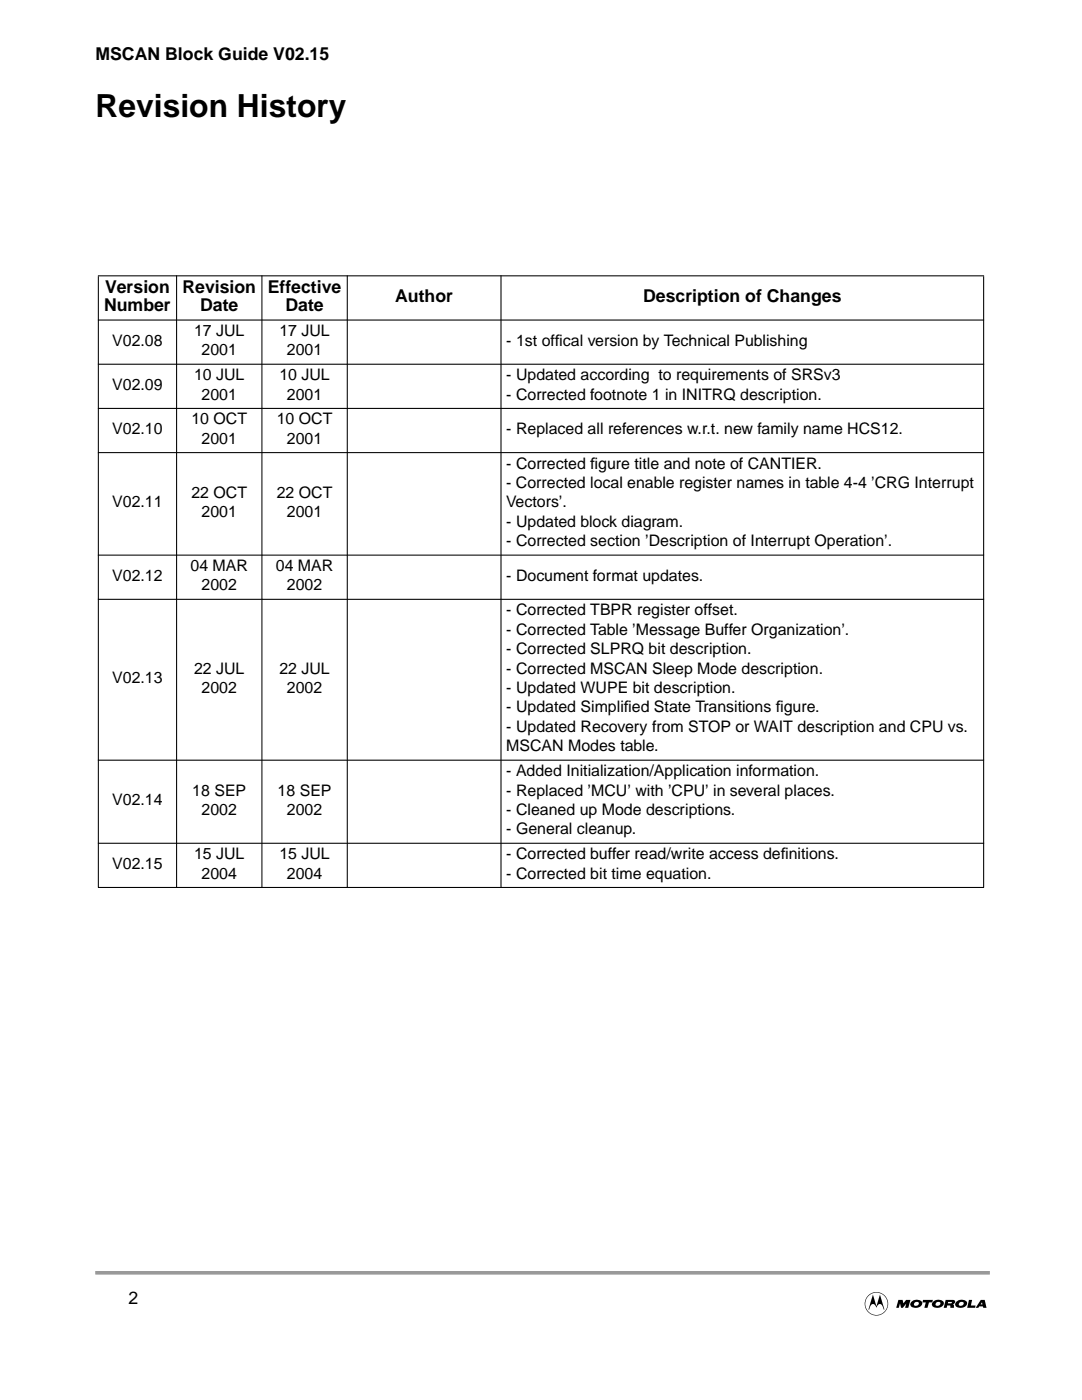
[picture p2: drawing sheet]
<svg xmlns="http://www.w3.org/2000/svg" width="216mm" height="279mm" viewBox="0 0 216 279" stroke-linecap="round" stroke-linejoin="round" font-family="sans-serif">
<defs><g id="words">
<text font-size="6.3" x="19" y="23.3">Revision History</text>
<g font-size="3.5">
<text x="19" y="11.9">MSCAN Block Guide V02.15</text>
<text x="21" y="58.5">Version</text>
<text x="36.4" y="58.5">Revision</text>
<text x="53.4" y="58.5">Effective</text>
<text x="20.8" y="62">Number</text>
<text x="39.9" y="62">Date</text>
<text x="57" y="62">Date</text>
<text x="78.9" y="60.2">Author</text>
<text x="128.3" y="60.2">Description of Changes</text>
<text x="25.7" y="260.2">2</text>
</g>
<g font-size="3.2">
<text x="22.4" y="69">V02.08</text>
<text x="38.7" y="67">17 JUL</text>
<text x="40.2" y="70.9">2001</text>
<text x="55.7" y="67">17 JUL</text>
<text x="57.2" y="70.9">2001</text>
<text x="101" y="69">- 1st off</text>
<text x="110.7" y="69">ical version by Technical Publishing</text>
<text x="22.4" y="77.8">V02.09</text>
<text x="38.7" y="75.9">10 JUL</text>
<text x="55.7" y="75.9">10 JUL</text>
<text x="101" y="75.9">- Updated according to requirements of SRSv3</text>
<text x="40.2" y="79.7">2001</text>
<text x="57.2" y="79.7">2001</text>
<text x="101" y="79.7">- Corrected footnote 1 in INITRQ description.</text>
<text x="22.4" y="86.6">V02.10</text>
<text x="38.2" y="84.7">10 OCT</text>
<text x="40.2" y="88.6">2001</text>
<text x="55.2" y="84.7">10 OCT</text>
<text x="57.2" y="88.6">2001</text>
<text x="101" y="86.6">- Replaced all references w.r.t. new family name HCS12.</text>
<text x="101" y="93.5">- Corrected f</text>
<text x="117.8" y="93.5">igure title and note of CANTIER.</text>
<text x="22.4" y="101.3">V02.11</text>
<text x="38.2" y="99.3">22 OCT</text>
<text x="55.2" y="99.3">22 OCT</text>
<text x="101" y="97.4">- Corrected local enable register names in table 4-4 ’CRG Interrupt</text>
<text x="101" y="101.3">Vectors’.</text>
<text x="40.2" y="103.2">2001</text>
<text x="57.2" y="103.2">2001</text>
<text x="101" y="105.1">- Updated block diagram.</text>
<text x="38" y="114">04 MAR</text>
<text x="55" y="114">04 MAR</text>
<text x="101" y="109">- Corrected section ’Description of Interrupt Operation’.</text>
<text x="22.4" y="115.9">V02.12</text>
<text x="40.2" y="117.8">2002</text>
<text x="57.2" y="117.8">2002</text>
<text x="101" y="115.9">- Document format updates.</text>
<text x="101" y="122.8">- Corrected TBPR register offset.</text>
<text x="101" y="126.7">- Corrected Table ’Message Buffer Organization’.</text>
<text x="101" y="130.5">- Corrected SLPRQ bit description.</text>
<text x="22.4" y="136.4">V02.13</text>
<text x="38.7" y="134.4">22 JUL</text>
<text x="55.7" y="134.4">22 JUL</text>
<text x="101" y="134.4">- Corrected MSCAN Sleep Mode description.</text>
<text x="40.2" y="138.3">2002</text>
<text x="57.2" y="138.3">2002</text>
<text x="101" y="138.3">- Updated WUPE bit description.</text>
<text x="101" y="142.2">- Updated Simplif</text>
<text x="124.5" y="142.2">ied State Transitions f</text>
<text x="154.8" y="142.2">igure.</text>
<text x="101" y="146.1">- Updated Recovery from STOP or WAIT description and CPU vs.</text>
<text x="101" y="149.9">MSCAN Modes table.</text>
<text x="101" y="154.9">- Added Initialization/Application information.</text>
<text x="22.4" y="160.7">V02.14</text>
<text x="38.4" y="158.8">18 SEP</text>
<text x="55.4" y="158.8">18 SEP</text>
<text x="101" y="158.8">- Replaced ’MCU’ with ’CPU’ in several places.</text>
<text x="40.2" y="162.6">2002</text>
<text x="57.2" y="162.6">2002</text>
<text x="101" y="162.6">- Cleaned up Mode descriptions.</text>
<text x="101" y="166.5">- General cleanup.</text>
<text x="22.4" y="173.4">V02.15</text>
<text x="38.7" y="171.5">15 JUL</text>
<text x="55.7" y="171.5">15 JUL</text>
<text x="101" y="171.5">- Corrected buffer read/write access def</text>
<text x="155.8" y="171.5">initions.</text>
<text x="40.2" y="175.3">2004</text>
<text x="57.2" y="175.3">2004</text>
<text x="101" y="175.3">- Corrected bit time equation.</text>
</g>
</g></defs>
<path d="M19.4 254h177.8" fill="none" stroke="#999" stroke-width=".72"/>
<path d="M172.3 257.8h24.9v4.8h-24.9z" fill-rule="evenodd" fill="#fff"/>
<path d="M184.2 259.4h1.9l-.1 .5h-.6l-.3 1.1h-.7l.3-1-.6-.1zM188.7 259.4h.7l.1 .4h-.3l-.1 .3h.7l.1-.1v-.2h-.4l-.1-.4h.8a.44 .44 0 0 1 .4 .5 .44 .44 0 0 1-.4 .4l.2 .2v.5h-.7l-.2-.5h-.5l-.1 .5h-.6zM174.2 258.4l.7 2.3 .7-2.3 .9 3h-.2l-.2-.8a.64 .64 0 0 0-.8-.3 .64 .64 0 0 0-.4 .7 .64 .64 0 0 0-.5-.7 .64 .64 0 0 0-.7 .3l-.3 .8h-.1zM173.4 258.4a2.34 2.34 0 0 1 3.7 1 2.34 2.34 0 0 1-2.2 3.1v-.1a2.23 2.23 0 0 0 2-3.1 2.23 2.23 0 0 0-3.7-.5 2.23 2.23 0 0 0 1.1 3.6h.6v.1a2.34 2.34 0 0 1-2.2-1.5 2.34 2.34 0 0 1 .7-2.6zM179.3 259.4h.8l.2 .7 .5-.7h.9l-.5 1.6h-.6l.2-.8-.7 .8h-.3l-.2-.9-.3 .9h-.5zM182 259.7a1.26 1.26 0 0 1 2 .4l-.1 .4-.4 .3-.3-.3 .1-.3a.46 .46 0 0 0-.6-.3 .46 .46 0 0 0-.2 .7l.7-.1 .3 .3a1.42 1.42 0 0 1-1.9-.3l.2-.6zM186.3 259.7a1.26 1.26 0 0 1 2 .4l-.1 .4-.4 .3-.3-.3 .2-.3a.46 .46 0 0 0-.7-.3 .46 .46 0 0 0-.2 .7l.7-.1 .3 .3a1.42 1.42 0 0 1-1.8-.3l.1-.6zM190.9 259.7a1.26 1.26 0 0 1 2.1 .4l-.2 .4-.3 .3-.4-.3 .2-.3a.46 .46 0 0 0-.7-.3 .46 .46 0 0 0-.1 .7l.6-.1 .4 .3a1.42 1.42 0 0 1-1.9-.3l.1-.6zM193.3 259.4h.7l-.3 1.1h1l-.1 .5h-1.6zM195.7 259.4h.8l.3 1.6h-.6l-.1-.3h-.1l-.1-.8-.2 .4h.2l.1 .4h-.6l-.2 .3h-.5z" fill="#000"/>
<g fill="#000" stroke="#000" stroke-width=".21">
<path d="M19.5 55.1h176.9zM19.5 63.9h176.9zM19.5 72.7h176.9zM19.5 81.5h176.9zM19.5 90.3h176.9zM19.5 110.8h176.9zM19.5 119.6h176.9zM19.5 151.7h176.9zM19.6 55.1v121.9zM35.2 55v122.2zM52.3 55v122.2zM69.3 55v122.2z"/>
<path d="M100 55v122.2zM196.3 55.1v121.9zM19.5 168.3h176.9zM19.5 177.1h176.9z"/>
</g>
<use href="#words"/>
</svg>
